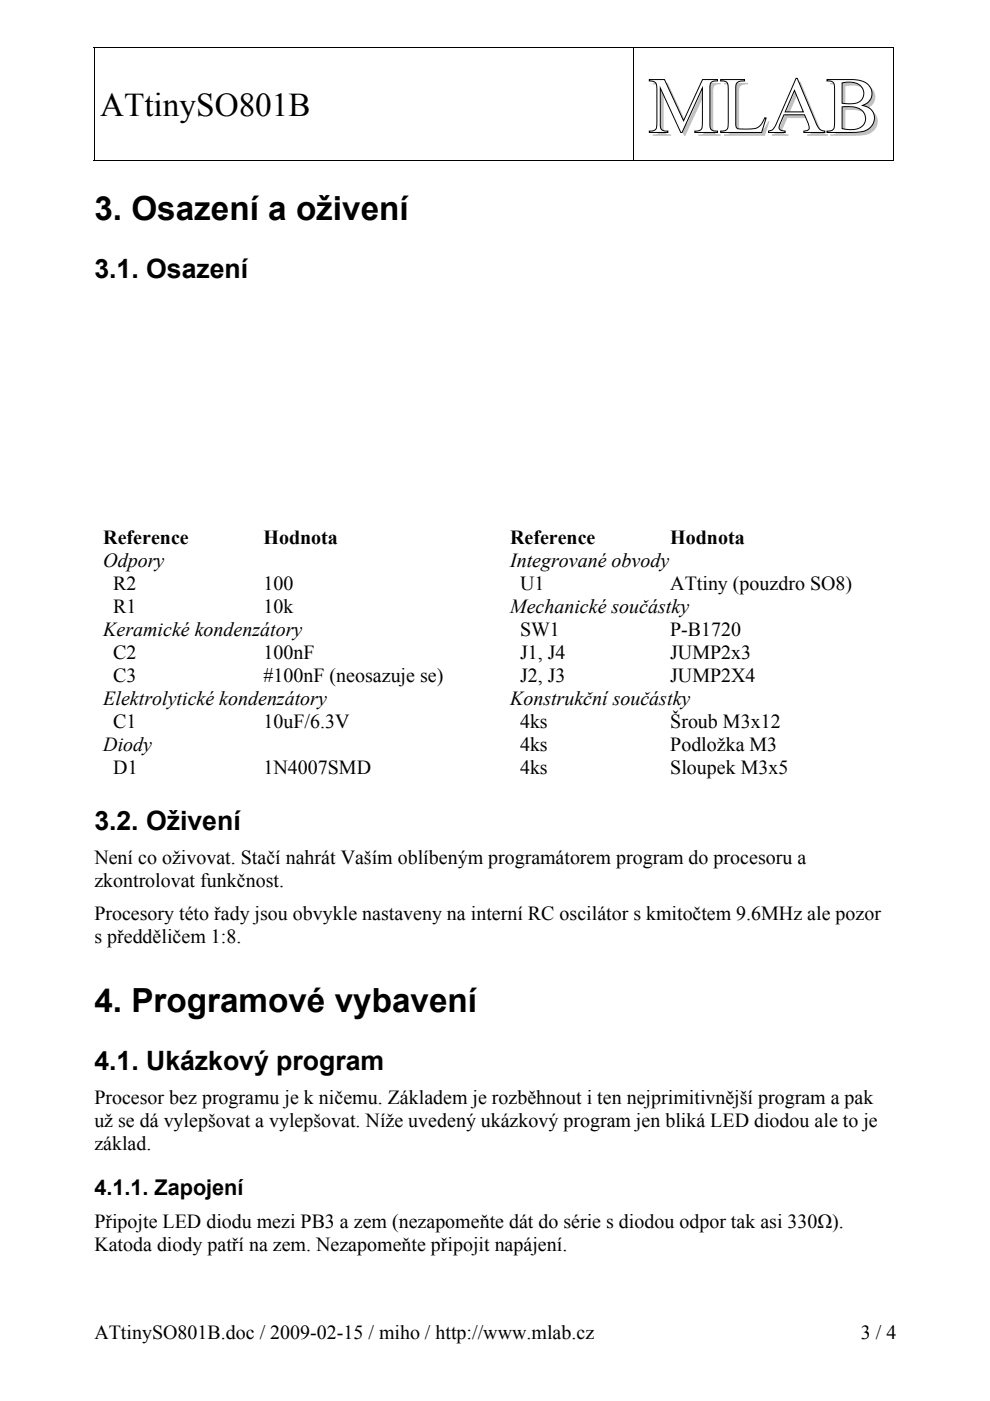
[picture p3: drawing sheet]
<svg xmlns="http://www.w3.org/2000/svg" width="210mm" height="297mm" viewBox="0 0 210 297" stroke-linecap="round" stroke-linejoin="round" font-family="sans-serif">
<defs><g id="words">
<text font-size="16.9" fill="#c0c0c0" x="138.1" y="28.8">MLAB</text>
<g font-size="7">
<text x="21.2" y="24.6">ATtinySO801B</text>
<text x="20" y="46.6">3. Osazení a oživení</text>
<text x="20" y="214.5">4. Programové vybavení</text>
</g>
<g font-size="5.7">
<text x="20" y="59">3.1. Osazení</text>
<text x="20" y="175.9">3.2. Oživení</text>
<text x="20" y="226.9">4.1. Ukázkový program</text>
</g>
<text font-size="4.6" x="20" y="253.4">4.1.1. Zapojení</text>
<g font-size="4.2">
<text x="21.9" y="115.4">Reference</text>
<text x="55.9" y="115.4">Hodnota</text>
<text x="108.1" y="115.4">Reference</text>
<text x="142.1" y="115.4">Hodnota</text>
<text x="21.9" y="120.2">Odpory</text>
<text x="24" y="125.1">R2</text>
<text x="55.9" y="125.1">100</text>
<text x="108.1" y="120.2">Integrované obvody</text>
<text x="110.3" y="125.1">U1</text>
<text x="142.1" y="125.1">ATtiny (pouzdro SO8)</text>
<text x="24" y="129.9">R1</text>
<text x="55.9" y="129.9">10k</text>
<text x="108.1" y="130">Mechanické součástky</text>
<text x="21.9" y="134.8">Keramické kondenzátory</text>
<text x="110.3" y="134.8">SW1</text>
<text x="142.1" y="134.8">P-B1720</text>
<text x="24" y="139.7">C2</text>
<text x="55.9" y="139.7">100nF</text>
<text x="110.3" y="139.7">J1, J4</text>
<text x="142.1" y="139.7">JUMP2x3</text>
<text x="21.9" y="149.4">Elektrolytické kondenzátory</text>
<text x="24" y="144.5">C3</text>
<text x="55.9" y="144.5">#100nF (neosazuje se)</text>
<text x="108.1" y="149.4">Konstrukční součástky</text>
<text x="110.3" y="144.5">J2, J3</text>
<text x="142.1" y="144.5">JUMP2X4</text>
<text x="24" y="154.3">C1</text>
<text x="55.9" y="154.3">10uF/6.3V</text>
<text x="110.3" y="154.3">4ks</text>
<text x="142.1" y="154.3">Šroub M3x12</text>
<text x="21.9" y="159.2">Diody</text>
<text x="110.3" y="159.2">4ks</text>
<text x="142.1" y="159.2">Podložka M3</text>
<text x="24" y="164">D1</text>
<text x="55.9" y="164">1N4007SMD</text>
<text x="110.3" y="164">4ks</text>
<text x="142.1" y="164">Sloupek M3x5</text>
<text x="20" y="183.1">Není co oživovat. Stačí nahrát Vaším oblíbeným programátorem program do procesoru a</text>
<text x="20" y="188">zkontrolovat funkčnost.</text>
<text x="20" y="195">Procesory této řady jsou obvykle nastaveny na interní RC oscilátor s kmitočtem 9.6MHz ale pozor</text>
<text x="20" y="199.9">s předděličem 1:8.</text>
<text x="20" y="234.1">Procesor bez programu je k ničemu. Základem je rozběhnout i ten nejprimitivnější program a pak</text>
<text x="20" y="239">už se dá vylepšovat a vylepšovat. Níže uvedený ukázkový program jen bliká LED diodou ale to je</text>
<text x="20" y="243.9">základ.</text>
<text x="20" y="260.4">Připojte LED diodu mezi PB3 a zem (nezapomeňte dát do série s diodou odpor tak asi 330Ω).</text>
<text x="20" y="265.2">Katoda diody patří na zem. Nezapomeňte připojit napájení.</text>
<text x="20" y="283.9">ATtinySO801B.doc / 2009-02-15 / miho / http://www.mlab.cz</text>
<text x="182.5" y="283.9">3 / 4</text>
</g>
</g></defs>
<g fill="#fff" stroke="#000" stroke-width=".21">
<path d="M137.7 16.9h3.2l4 8.7 4-8.7h3.2v.3a1.17 1.17 0 0 0-1.6 1.2v8.2a1.16 1.16 0 0 0 1.6 1.2v.3h-4.8v-.3a1.29 1.29 0 0 0 1.3-.3 1.29 1.29 0 0 0 .3-1.4v-7.5l-4.3 9.5h-.3l-4.3-9.5v8a1.14 1.14 0 0 0 1.6 1.2v.3h-3.9v-.3a1.29 1.29 0 0 0 1.3-.3 1.29 1.29 0 0 0 .3-1.4v-7.3a1.32 1.32 0 0 0-1.6-1.6z" fill-rule="evenodd"/>
<path d="M152.8 16.9h5.1v.3a1.36 1.36 0 0 0-1.9 1.2v8a.77 .77 0 0 0 .8 .9h2.3a2.71 2.71 0 0 0 2.8-1.8l.3-.5h.2l-.9 3.1h-8.7v-.3a1.32 1.32 0 0 0 1.6-1.7v-7.7a1.15 1.15 0 0 0-1.6-1.2z" fill-rule="evenodd"/>
<path d="M168.8 16.6h.2l4 9.3a2.25 2.25 0 0 0 1.9 1.9v.3h-4.5v-.3a.92 .92 0 0 0 1.1-.4 .92 .92 0 0 0-.1-1.1l-.8-2h-4.4l-.7 1.8a.96 .96 0 0 0 .1 1.5l.9 .2v.3h-3.6v-.3a2.38 2.38 0 0 0 1.9-2zM168.4 19.2l-1.9 4.5h3.8z" fill-rule="evenodd"/>
<path d="M175.3 16.9h5.5a4 4 0 0 1 3.9 2 2.59 2.59 0 0 1-1.8 3.5 2.77 2.77 0 0 1 2.5 2.7 2.77 2.77 0 0 1-2.5 2.8l-1.4 .2h-6.2v-.3a1.31 1.31 0 0 0 1.4-.4 1.31 1.31 0 0 0 .3-1.3v-7.2a1.3 1.3 0 0 0-.3-1.4 1.3 1.3 0 0 0-1.4-.3zM178.5 17.6v4.3a5.6 5.6 0 0 0 3.9-.5 2.31 2.31 0 0 0 .5-2.5 2.31 2.31 0 0 0-2.2-1.4l-1.1-.1zM178.5 22.7v4.6a4.3 4.3 0 0 0 4.6-.8 2.42 2.42 0 0 0-2-3.8z" fill-rule="evenodd"/>
</g>
<path d="M19.9 10h.2v.2h-.2zM189.4 10h.2v.2h-.2zM189.4 33.9h.2v.2h-.2z" fill="#000"/>
<path d="M19.9 10.1h169.7M20 10.2v23.9M134.3 10.2v23.9M189.5 10.2v23.9M19.9 34h114.3M134.4 34h55" fill="none" stroke="#000" stroke-width=".21"/>
<use href="#words"/>
</svg>
